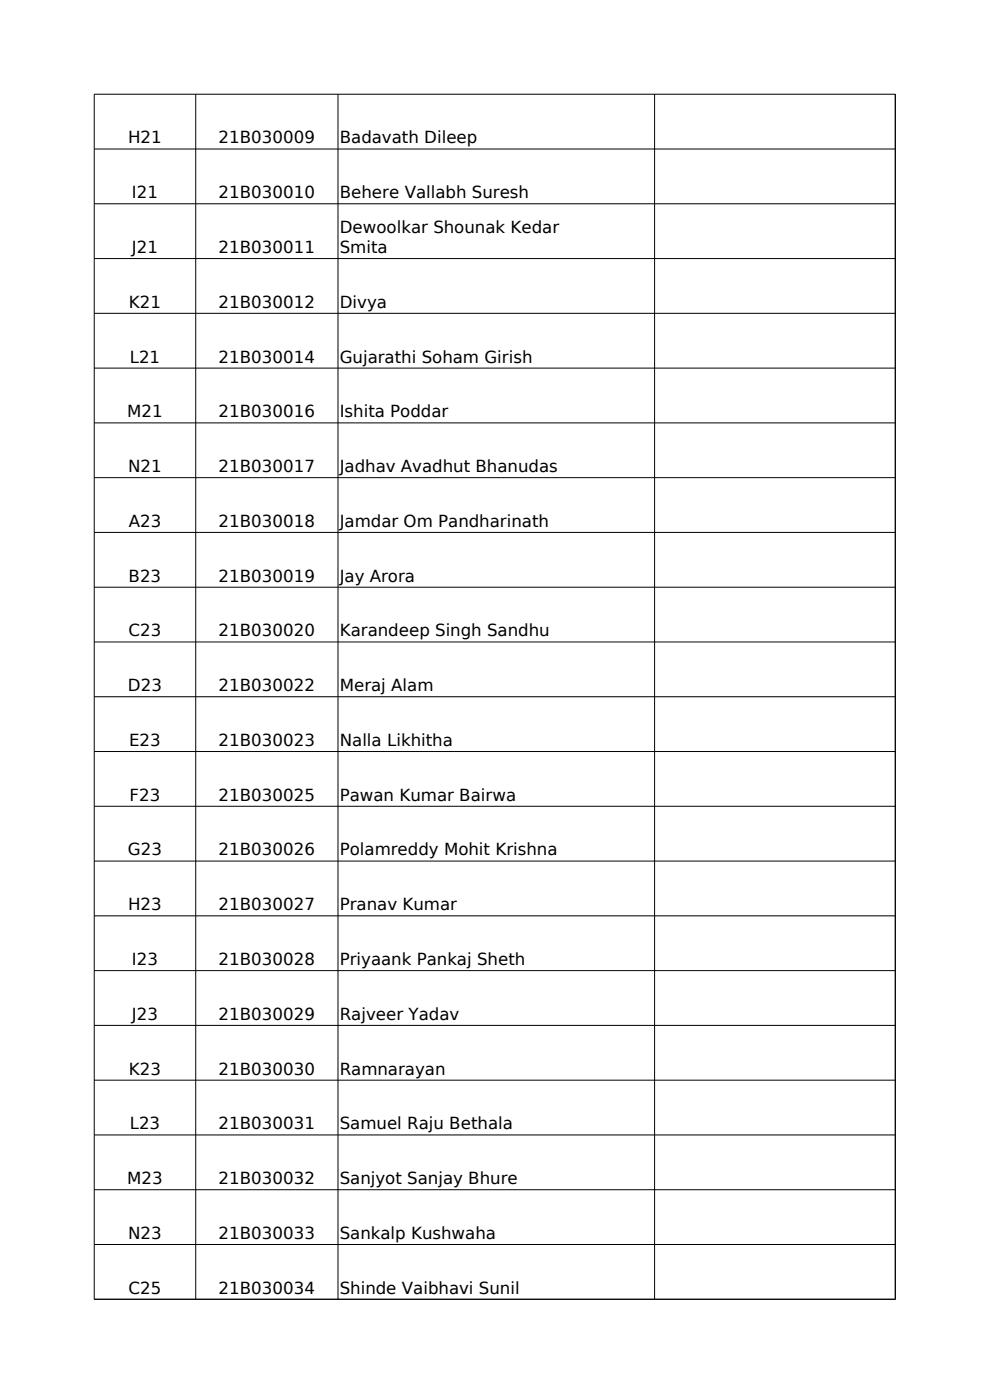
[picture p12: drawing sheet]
<svg xmlns="http://www.w3.org/2000/svg" width="210mm" height="297mm" viewBox="0 0 210 297" stroke-linecap="round" stroke-linejoin="round" font-family="sans-serif">
<defs><g id="words">
<g font-size="3.5">
<text x="27.2" y="30.4">H21</text>
<text x="46.4" y="30.4">21B030009</text>
<text x="72.1" y="30.4">Badavath Dileep</text>
<text x="28" y="42.1">I21</text>
<text x="46.4" y="42.1">21B030010</text>
<text x="72.1" y="42.1">Behere Vallabh Suresh</text>
<text x="28" y="53.7">J21</text>
<text x="46.4" y="53.7">21B030011</text>
<text x="72.1" y="49.5">Dewoolkar Shounak Kedar</text>
<text x="72.1" y="53.7">Smita</text>
<text x="27.3" y="65.3">K21</text>
<text x="46.4" y="65.3">21B030012</text>
<text x="72.1" y="65.3">Divya</text>
<text x="27.5" y="76.9">L21</text>
<text x="46.4" y="76.9">21B030014</text>
<text x="72.1" y="76.9">Gujarathi Soham Girish</text>
<text x="27" y="88.5">M21</text>
<text x="46.4" y="88.5">21B030016</text>
<text x="72.1" y="88.5">Ishita Poddar</text>
<text x="27.2" y="100.2">N21</text>
<text x="46.4" y="100.2">21B030017</text>
<text x="72.1" y="100.2">Jadhav Avadhut Bhanudas</text>
<text x="27.3" y="111.8">A23</text>
<text x="46.4" y="111.8">21B030018</text>
<text x="72.1" y="111.8">Jamdar Om Pandharinath</text>
<text x="27.3" y="123.4">B23</text>
<text x="46.4" y="123.4">21B030019</text>
<text x="72.1" y="123.4">Jay Arora</text>
<text x="27.3" y="135">C23</text>
<text x="46.4" y="135">21B030020</text>
<text x="72.1" y="135">Karandeep Singh Sandhu</text>
<text x="27.1" y="146.6">D23</text>
<text x="46.4" y="146.6">21B030022</text>
<text x="72.1" y="146.6">Meraj Alam</text>
<text x="27.4" y="158.3">E23</text>
<text x="46.4" y="158.3">21B030023</text>
<text x="72.1" y="158.3">Nalla Likhitha</text>
<text x="27.5" y="169.9">F23</text>
<text x="46.4" y="169.9">21B030025</text>
<text x="72.1" y="169.9">Pawan Kumar Bairwa</text>
<text x="27.1" y="181.5">G23</text>
<text x="46.4" y="181.5">21B030026</text>
<text x="72.1" y="181.5">Polamreddy Mohit Krishna</text>
<text x="27.2" y="193.1">H23</text>
<text x="46.4" y="193.1">21B030027</text>
<text x="72.1" y="193.1">Pranav Kumar</text>
<text x="28" y="204.7">I23</text>
<text x="46.4" y="204.7">21B030028</text>
<text x="72.1" y="204.7">Priyaank Pankaj Sheth</text>
<text x="28" y="216.3">J23</text>
<text x="46.4" y="216.3">21B030029</text>
<text x="72.1" y="216.3">Rajveer Yadav</text>
<text x="27.3" y="228">K23</text>
<text x="46.4" y="228">21B030030</text>
<text x="72.1" y="228">Ramnarayan</text>
<text x="27.5" y="239.6">L23</text>
<text x="46.4" y="239.6">21B030031</text>
<text x="72.1" y="239.6">Samuel Raju Bethala</text>
<text x="27" y="251.2">M23</text>
<text x="46.4" y="251.2">21B030032</text>
<text x="72.1" y="251.2">Sanjyot Sanjay Bhure</text>
<text x="27.2" y="262.8">N23</text>
<text x="46.4" y="262.8">21B030033</text>
<text x="72.1" y="262.8">Sankalp Kushwaha</text>
<text x="27.3" y="274.4">C25</text>
<text x="46.4" y="274.4">21B030034</text>
<text x="72.1" y="274.4">Shinde Vaibhavi Sunil</text>
</g>
</g></defs>
<g fill="none" stroke="#000" stroke-width=".21">
<path d="M41.5 20v255.7M71.7 20v255.7M138.9 20v255.7M189.9 20v255.7M189.9 20h-169.9v255.7M20 31.6h169.9M20 43.2h169.9M20 54.9h169.9M20 66.5h169.9M20 78.1h169.9M20 89.7h169.9M20 101.3h169.9"/>
<path d="M20 113h169.9M20 124.6h169.9M20 136.2h169.9M20 147.8h169.9M20 159.4h169.9M20 171.1h169.9M20 182.7h169.9M20 194.3h169.9M20 205.9h169.9M20 217.5h169.9M20 229.2h169.9M20 240.8h169.9"/>
<path d="M20 252.4h169.9M20 264h169.9M20 275.6h169.9"/>
</g>
<use href="#words"/>
</svg>
